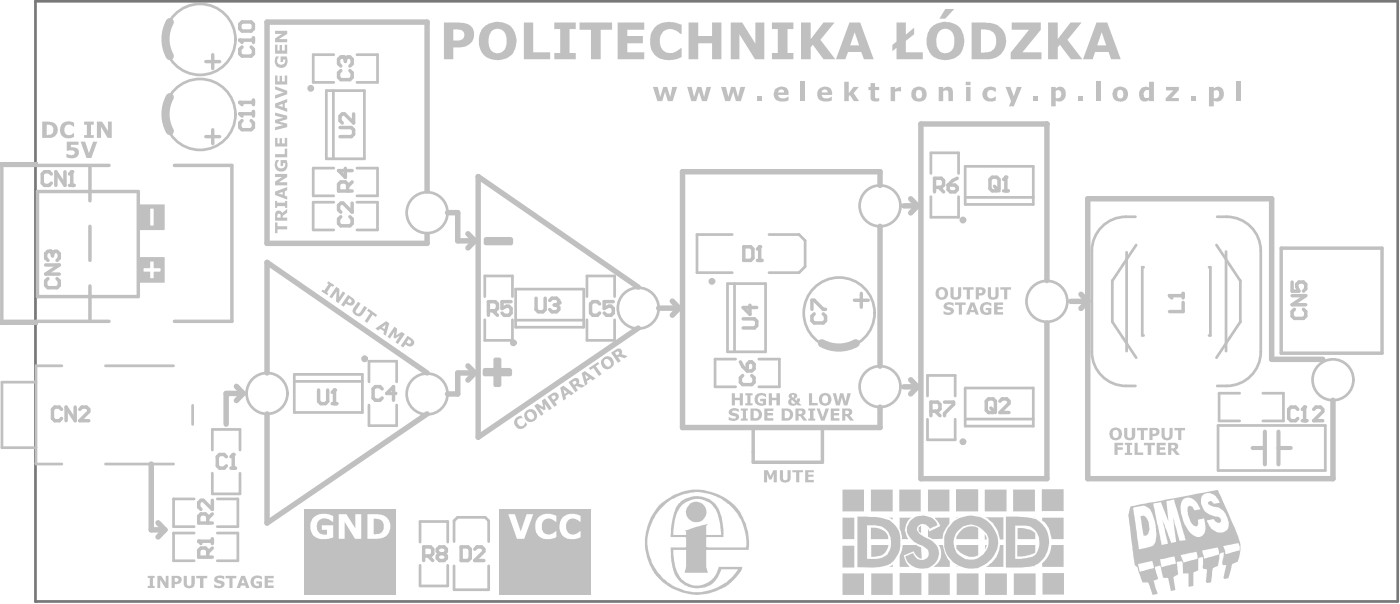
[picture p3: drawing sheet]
<svg xmlns="http://www.w3.org/2000/svg" width="342mm" height="147mm" viewBox="0 0 342 147" stroke-linecap="round" stroke-linejoin="round" font-family="sans-serif">
<circle cx="8.7" cy="146.8" r=".33" fill="#787878"/>
<path d="M8.7 .3h332.9v146.5h-332.9z" fill="none" stroke="#787878" stroke-width=".67"/>
<g fill="none" stroke="#c0c0c0" stroke-width="1.3">
<path d="M104.4 46.6v-41.2h-39.1v54h39.1v-2.1M109.4 51.9h2.5v6.9h4.1M114.4 57.1l1.6 1.7M116 58.8l-1.6 1.7M215.1 45.3v-3.4h-48.3v62.5h48.3v-5M215.1 55.3v34.1M220.9 50.3h3.4M222.6 48.5l1.7 1.8M224.3 50.3l-1.7 1.7M156 70.1l-39.1-27v63.6l39.1-26.6M161 75.2h5M164.3 73.5l1.7 1.7"/>
<path d="M166 75.2l-1.7 1.8M255.9 68.5v-38.2h-30.8v86.6h30.8v-38M261.7 73.6h4.2M264.2 71.8l1.7 1.8M265.9 73.6l-1.7 1.7M57.8 94.3l1.6 1.8M59.4 96.1h-4.1v7.4M59.4 96.1l-1.6 1.7M65.3 91.1v-27l39.1 27M114.4 89.3l1.6 1.8M116 91.1l-1.6 1.7M116 91.1h-4.1v5.1h-2.5"/>
<path d="M220.9 94.4h3.4M222.6 92.7l1.7 1.7M224.3 94.4l-1.7 1.8M323.3 87.7h-12.5v-39.2h-44.9v68.4h59.9v-19.2M37 113.3v16.1h3.3M65.3 101v26.7l39.1-26.7M38.6 127.6l1.7 1.8M40.3 129.4l-1.7 1.7"/>
</g>
<g fill="none" stroke="#c0c0c0" stroke-width=".67">
<path d="M81.6 13.3h-5v6.8h5M87.2 13.3h5.1v6.8h-5.1M79.8 22.1h9.3v16.7h-9.3zM81.5 22.1v16.7M81.6 41h-5v6.8h5M81.6 49.4h-5.1v6.7h5.1M87.2 41h5.1v6.8h-5.1M87.2 49.4h5.1v6.7h-5.1M179 57.3h-8.6v9.3h8.6M188 57.3h7.3l1.5 1.4v6.4l-1.5 1.5h-7.3M227.5 42.4v-5.1h6.8v5.1M227.5 48v5h6.8v-5"/>
<path d="M235.9 40.6h16.7v9.3h-16.7zM235.9 48.2h16.7M275.2 52.9h2.3M277.7 59.8l-5.8 8.8M297.3 59.8l5.9 8.8M297.5 52.9h2.3M118.5 72.4v-5h6.8v5M118.5 78.1v5h6.8v-5M126 70.6h16.7v9.3h-16.7zM126 78.2h16.7M143.5 72.4v-5h6.7v5M143.5 78.1v5h6.7v-5"/>
<path d="M177.8 69.2h9.3v16.7h-9.3zM179.5 69.2v16.7M266.9 61.2v24.7M271.9 68.5v10.1l5.8 8.7M275.4 61.6v24.1M279.5 65.2h-.3v16.7h.3M295.5 65.2h.3v16.7h-.3M299.7 61.4v24.3M303.2 68.5v10.1M303.2 78.6l-5.9 8.7M308.2 61.2v24.7M8.8 93.3h-8.3v16h8.3"/>
<path d="M15.1 89.3h-6.3v24h6.3M25.8 89.3h16.6M47.1 99v4.6M71.9 91.4h16.7v9.3h-16.7zM71.9 93.1h16.7M90.2 93.2v-5h6.8v5M90.2 98.9v5h6.8v-5M179.8 87.7h-5v6.7h5M185.5 87.7h5v6.7h-5M226.7 96.7v-5h6.8v5M235.9 94.7h16.7v9.3h-16.7zM275.2 94.2h2.3"/>
<path d="M297.5 94.2h2.3M303 96h-5v6.8h5M308.7 96h5v6.8h-5M25.8 113.3h16.6M51.9 109.9v-5.1h6.8v5.1M51.9 115.5v5.1h6.8v-5.1M226.7 102.3v5.1h6.8v-5.1M235.9 102.3h16.7M297.7 103.9h26.2v11h-26.2zM47.5 121.8h-5.1v6.8h5.1M47.5 130.1h-5.1v6.8h5.1M53.1 121.8h5v6.8h-5"/>
<path d="M53.1 130.1h5v6.8h-5M102.7 132.4v-5.1h6.7v5.1M102.7 138v5.1h6.7v-5.1M111 132.2v-5l.8-.9h6.8l.8 .9v5M111 138.1v5.9h8.4v-5.9"/>
</g>
<path d="M9.2 46.8h24.6v25.6h-24.6zM22 40.6v8.4M22 55.3v8.3M26.6 40.4h-26.2v38.1h26.2M42.6 40.4h14.1v38.1h-14.1M22 69.8v8.4M313.2 60.6h24.6v25.6h-24.6zM184.1 104.4h16.9v8.5h-16.9z" fill="none" stroke="#c0c0c0" stroke-width=".85"/>
<path d="M50.3 15h3.4M52 13.3v3.4M50.3 33.4h3.4M52 31.7v3.3M208.8 73.3h3.4M210.5 71.6v3.4" fill="none" stroke="#c0c0c0" stroke-width=".83"/>
<path d="M306.2 109.4h3M309.2 105.4v8M312.5 105.4v8M312.5 109.4h3" fill="none" stroke="#c0c0c0" stroke-width="1"/>
<g fill="#c0c0c0">
<path d="M.1 78.5h9.2v.8h-9.2z" fill-rule="evenodd"/>
<path d="M.1 39.5h9.2v.9h-9.2z" fill-rule="evenodd"/>
<path d="M121.9 131.9h22.4v13.3h-22.4z" fill-rule="evenodd"/>
<path d="M74.4 131.9h22.5v13.3h-22.5z" fill-rule="evenodd"/>
</g>
<path d="M11.2 64.7h3.3l-3.3 2.2h3.3M11.7 68l-.5 .6v1.1l.5 .5h2.2l.6-.5v-1.1l-.6-.6M12.3 61.4h-.6l-.5 .5v1.1l.5 .6" fill="none" stroke="#c0c0c0" stroke-width=".85"/>
<circle cx="12.3" cy="61.4" r=".42" fill="#c0c0c0"/>
<path d="M58.6 27.8h3.3M59.2 29.4l-.6 .6v1.1l.6 .6h2.2l.5-.6v-1.1l-.5-.6M61.9 27.2v1.1M12.3 61.4l.5 .5M12.8 61.9v.6M12.8 61.9l.6-.5h.5l.6 .5v1.1l-.6 .6" fill="none" stroke="#c0c0c0" stroke-width=".85"/>
<circle cx="58.6" cy="27.8" r=".42" fill="#c0c0c0"/>
<path d="M58.6 27.8l.6 .5M58.6 25h3.3M61.9 24.5v1.1" fill="none" stroke="#c0c0c0" stroke-width=".85"/>
<circle cx="58.6" cy="25" r=".42" fill="#c0c0c0"/>
<path d="M58.6 9.8h3.3M59.2 11.5l-.6 .5v1.1l.6 .6h2.2l.5-.6v-1.1l-.5-.5M61.9 9.2v1.2M58.6 25l.6 .6" fill="none" stroke="#c0c0c0" stroke-width=".85"/>
<circle cx="58.6" cy="9.8" r=".42" fill="#c0c0c0"/>
<path d="M58.6 9.8l.6 .6M59.2 5.4h2.2l.5 .5v1.1l-.5 .6h-2.2l-.6-.6v-1.1zM181 88.3l.5 1.2 1.1 1.1M181.5 91.7l-.5 .5v1.1l.5 .6h2.2l.6-.6v-1.1l-.6-.5M183.2 88.3h.5l.6 .6v1.1l-.6 .6h-1.1v-1.7z" fill="none" stroke="#c0c0c0" stroke-width=".85"/>
<g fill="#c0c0c0">
<path d="M67.2 54.3h.6v.9h2.4v.8h-2.4v.9h-.6z"/>
<path d="M67.2 49.1h.5v.4h2v-.4h.5v1.7h-.5v-.5h-2v.5h-.5z"/>
<path d="M67.2 42.5h3v.7l-2 1.3h2v.8h-3v-1l1.7-1.1h-1.7z"/>
<path d="M67.4 39.1h.8l-.1 .2a1 1 0 0 0 .3 1.8 1 1 0 0 0 1.3-1.3h-.5v.7h-.6v-1.4h1.4l.3 1.1a1.56 1.56 0 0 1-1.7 1.7 1.56 1.56 0 0 1-1.4-2.1z"/>
<path d="M67.2 37.6h2.4v-1.3h.6v2.1h-3z"/>
<path d="M67.2 33.7h.6v1.3h.5v-1.3h.6v1.3h.7v-1.3h.6v2.1h-3z"/>
<path d="M67.2 27.5l3 .7v.9l-1.9 .6 1.9 .5v.8l-3 .8v-.8l2.1-.5-2.1-.5v-.7l2.1-.5-2.1-.6z"/>
<path d="M67.2 21.1l3 1.1v.8l-3 1.1v-.8l2.1-.7-2.1-.8z"/>
<path d="M67.2 18.4h.6v1.5h.5v-1.4h.6v1.4h.7v-1.5h.6v2.2h-3z"/>
<path d="M67.4 13.8h.8l-.1 .2a1.01 1.01 0 0 0 .3 1.7 1.01 1.01 0 0 0 1.4-1v-.2h-.6v.6h-.6v-1.3h1.4l.3 1a1.61 1.61 0 0 1-1.9 1.8 1.61 1.61 0 0 1-1.2-2.3z"/>
<path d="M67.2 10.9h.6v1.4h.5v-1.3h.6v1.3h.7v-1.4h.6v2.2h-3z"/>
<path d="M67.2 7.5h3v.8l-2 1.3h2v.7h-3v-.9l1.7-1.1h-1.7z"/>
<path d="M68 52.2l-.3 .9h.9l-.1-.8zM67.6 51.5a.97 .97 0 0 1 1.3 .5l1.3-1v.9l-1.1 .8v.4h1.1v.8h-3v-1.8z"/>
<path d="M68 47.2l1.1 .3v-.6zM67.2 46.8l3-1.1v.7l-.6 .3v1.1l.6 .2v.7l-3-1.1z"/>
<path d="M68 25.7l1.1 .4v-.7zM67.2 25.3l3-1.1v.7l-.6 .3v1.1l.6 .2v.8l-3-1.1z"/>
</g>
<path d="M315.8 68.9v2.2h1.7l-.6-1.1v-.6l.6-.5h1.1l.6 .5v1.1l-.6 .6M315.8 72.2h3.4l-3.4 2.2h3.4M316.4 75.5l-.6 .6v1.1l.6 .5h2.2l.6-.5v-1.1l-.6-.6M55.3 111.5l-.5-.5h-1.1l-.6 .5v2.2l.6 .6h1.1l.5-.6M56.4 114.3h1.2M57 111v3.3" fill="none" stroke="#c0c0c0" stroke-width=".85"/>
<circle cx="57" cy="111" r=".42" fill="#c0c0c0"/>
<path d="M77.9 95.2v2.8l.5 .6h1.1l.6-.6v-2.8M81.2 98.6h1.1M81.8 95.2v3.4M57 111l-.6 .5M50.8 127.7v-1.7l-.6-.5h-1.1l-.5 .5v1.7h3.3M51.9 122.1v2.3l-2.2-2.3h-.6l-.5 .6v1.1l.5 .6M51.9 125.5l-1.1 1.1" fill="none" stroke="#c0c0c0" stroke-width=".85"/>
<circle cx="81.8" cy="95.2" r=".42" fill="#c0c0c0"/>
<path d="M83.3 17.2l-.5 .6v1.1l.5 .6h2.2l.6-.6v-1.1l-.6-.6M83.9 13.9h-.6l-.5 .6v1.1l.5 .5M83.1 31.1h2.8l.5 .6v1.1l-.5 .6h-2.8M86.4 27.8v2.2l-2.2-2.2h-.5l-.6 .6v1.1l.6 .5M84.4 41.1v2.2l-1.6-1.7h3.3M85 46.6v-1.6l-.6-.6h-1.1l-.5 .6v1.6h3.3M86.1 44.4l-1.1 1.1M81.8 95.2l-.6 .6" fill="none" stroke="#c0c0c0" stroke-width=".85"/>
<circle cx="83.9" cy="13.9" r=".42" fill="#c0c0c0"/>
<path d="M83.9 13.9l.5 .6M84.4 14.5v.5M84.4 14.5l.6-.6h.5l.6 .6v1.1l-.6 .5M131 72.8v2.8l.6 .5h1.1l.5-.5v-2.8M134.4 73.4l.5-.6h1.1l.6 .6v.5M103.6 135.7h1.6l.6-.5v-1.1l-.6-.6h-1.6v3.4M104.7 135.7l1.1 1.2M107.4 135.2l-.5-.6v-.5l.5-.6h1.2l.5 .6v.5l-.5 .6M107.4 135.2l-.5 .5v.6l.5 .6h1.2l.5-.6v-.6l-.5-.5M107.4 135.2h1.2M112.7 133.5h1.7l.5 .6v2.2l-.5 .6h-1.7zM116 134.1l.6-.6h1.1l.6 .6v.5l-2.3 2.3h2.3" fill="none" stroke="#c0c0c0" stroke-width=".85"/>
<circle cx="136.6" cy="73.9" r=".42" fill="#c0c0c0"/>
<path d="M135.5 74.5h.5M136 74.5l.6 .5v.6l-.6 .5h-1.1l-.5-.5M136.6 73.9l-.6 .6" fill="none" stroke="#c0c0c0" stroke-width=".85"/>
<g fill="#c0c0c0">
<path d="M186.7 114.8h1l.6 1.4 .7-1.4h.9v3h-.8v-2.1l-.5 1.4h-.6l-.5-1.4v2.1h-.8z"/>
<path d="M190.6 114.8h.8v1.9a.55 .55 0 0 0 .5 .5 .55 .55 0 0 0 .6-.5v-1.9h.7v1.9a1.26 1.26 0 0 1-1.6 1.1h-.1a1.04 1.04 0 0 1-.9-1.1z"/>
<path d="M193.7 114.8h2.6v.5h-.9v2.5h-.8v-2.5h-.9z"/>
<path d="M196.8 114.8h2.1v.5h-1.3v.6h1.2v.5h-1.2v.8h1.3v.6h-2.1z"/>
</g>
<path d="M181.8 60.3h1.7l.5 .5v2.2l-.5 .6h-1.7zM185.1 63.6h1.1M185.7 60.3v3.3" fill="none" stroke="#c0c0c0" stroke-width=".85"/>
<circle cx="185.7" cy="60.3" r=".42" fill="#c0c0c0"/>
<path d="M242.5 43.3h1.1l.6 .5v2.2l-.6 .6h-1.1l-.5-.6v-2.2zM243.1 45.5l1.1 1.1M245.3 46.6h1.1M245.9 43.3v3.3M185.7 60.3l-.6 .5M241.6 97.4h1.1l.6 .5v2.3l-.6 .5h-1.1l-.5-.5v-2.3zM242.2 99.6l1.1 1.1M244.4 97.9l.6-.5h1.1l.5 .5v.6l-2.2 2.2h2.2" fill="none" stroke="#c0c0c0" stroke-width=".85"/>
<circle cx="245.9" cy="43.3" r=".42" fill="#c0c0c0"/>
<path d="M245.9 43.3l-.6 .5M285.9 72.2h3.3M289.2 73.8v2.3h-3.3M289.2 71.6v1.1" fill="none" stroke="#c0c0c0" stroke-width=".85"/>
<circle cx="285.9" cy="72.2" r=".42" fill="#c0c0c0"/>
<path d="M285.9 72.2l.5 .5M317.2 99.9l-.5-.5h-1.2l-.5 .5v2.3l.5 .5h1.2l.5-.5M318.9 99.4v3.3M318.3 102.7h1.1" fill="none" stroke="#c0c0c0" stroke-width=".85"/>
<circle cx="318.9" cy="99.4" r=".42" fill="#c0c0c0"/>
<path d="M318.9 99.4l-.6 .5M321.1 99.9l.5-.5h1.2l.5 .5v.6l-2.2 2.2h2.2M48.6 132.1h3.3M50.8 136v-1.6l-.6-.6h-1.1l-.5 .6v1.6h3.3M51.9 133.8l-1.1 1.1M51.9 131.6v1.1" fill="none" stroke="#c0c0c0" stroke-width=".85"/>
<circle cx="48.6" cy="132.1" r=".42" fill="#c0c0c0"/>
<path d="M83.3 52.9l-.5 .6v1.1l.5 .5h2.2l.6-.5v-1.1l-.6-.6M86.1 49.6v2.2l-2.2-2.2h-.6l-.5 .5v1.1l.5 .6M48.6 132.1l.5 .6" fill="none" stroke="#c0c0c0" stroke-width=".85"/>
<path d="M121.9 124.3h22.4v8.4h-22.4z" fill-rule="evenodd" fill="#c0c0c0"/>
<g fill="#fff">
<path d="M124.2 125.5h1.6l1.5 4.3 1.4-4.3h1.6l-2.2 6h-1.7z"/>
<path d="M131.8 126.1a4.1 4.1 0 0 1 4.2-.1v1.4l-.7-.3a1.72 1.72 0 0 0-2.1-.3 1.72 1.72 0 0 0-.8 1.9 1.82 1.82 0 0 0 1.3 1.7 1.82 1.82 0 0 0 2-.6l.3-.1v1.4l-1.6 .5a3.2 3.2 0 0 1-3.2-1.4 3.2 3.2 0 0 1 .1-3.6z"/>
<path d="M137.6 126.2a4 4 0 0 1 4.3-.2v1.4l-.6-.3a1.82 1.82 0 0 0-2.3-.2 1.82 1.82 0 0 0-.6 2.3 1.73 1.73 0 0 0 2.9 .8l.6-.3v1.4l-.7 .4-1 .1a3.1 3.1 0 0 1-3-1.3 3.1 3.1 0 0 1-.1-3.2z"/>
</g>
<path d="M12.5 42.5l-.5-.6h-1.1l-.6 .6v2.2l.6 .6h1.1l.5-.6M15.9 41.9v3.4l-2.2-3.4v3.4M17 45.3h1.1M17.5 41.9v3.4M181.6 77.8h2.8l.6 .6v1.1l-.6 .6h-2.8M183.3 74.5v2.2l-1.7-1.6h3.4" fill="none" stroke="#c0c0c0" stroke-width=".85"/>
<circle cx="17.5" cy="41.9" r=".42" fill="#c0c0c0"/>
<path d="M17.5 41.9l-.5 .6" fill="none" stroke="#c0c0c0" stroke-width=".85"/>
<g fill="#c0c0c0">
<path d="M118.4 58l.3-.1h6.3l.4 .4v1.2l-.3 .4h-6.4l-.5-.4v-1.2z"/>
<path d="M36.1 140.6h1.7v.5h-.4v1.9h.4v.6h-1.7v-.6h.5v-1.9h-.5z"/>
<path d="M38.5 140.6h.9l1.1 1.7v-1.7h.7v3h-.8l-1.2-2.1v2.1h-.7z"/>
<path d="M44.9 140.6h.8v1.9a.55 .55 0 0 0 .5 .5 .55 .55 0 0 0 .6-.5v-1.9h.8l-.1 1.9a1.28 1.28 0 0 1-.8 1.1 1.28 1.28 0 0 1-1.3-.2l-.2-.1-.3-.5z"/>
<path d="M48 140.6h2.7v.6h-1v2.4h-.8v-2.4h-.9z"/>
<path d="M52.7 140.8l.7-.3 1.4 .2v.7l-.6-.2a.79 .79 0 0 0-1.1 .2l.7 .3a.95 .95 0 0 1 .9 .4 .95 .95 0 0 1 0 1 1.97 1.97 0 0 1-2.3 .3v-.8l.1 .1a1.24 1.24 0 0 0 1.6 .1l-.1-.3h-.5a1.03 1.03 0 0 1-1.1-1.3z"/>
<path d="M55.1 140.6h2.7v.6h-1v2.4h-.7v-2.4h-1z"/>
<path d="M61.8 140.8l.7-.3 1.1 .1 .4 .2v.6h-.1a1.02 1.02 0 0 0-1.8 .3 1.02 1.02 0 0 0 1.2 1.3v-.5h-.6v-.6h1.3v1.5l-1.4 .2a1.64 1.64 0 0 1-1.3-1.2 1.64 1.64 0 0 1 .5-1.6z"/>
<path d="M64.7 140.6h2.2v.6h-1.4v.5h1.3v.5h-1.3v.8h1.4v.6h-2.2z"/>
<path d="M42.7 141.1v.9h.3a.5 .5 0 0 0 .6-.4 .5 .5 0 0 0-.6-.5zM41.9 140.6h1.4a1.02 1.02 0 0 1 1.1 1.1 1.02 1.02 0 0 1-1.2 .9h-.5v1h-.8z"/>
<path d="M59.4 141.4l-.4 1h.8zM58.9 140.6h1l1.1 3h-.9l-.1-.6h-1.1l-.2 .6h-.9z"/>
</g>
<path d="M15 99.9l-.5-.5h-1.1l-.6 .5v2.3l.6 .5h1.1l.5-.5M18.4 99.4v3.3l-2.2-3.3v3.3M19.5 99.9l.5-.5h1.1l.6 .5v.6l-2.2 2.2h2.2" fill="none" stroke="#c0c0c0" stroke-width=".85"/>
<g fill="#c0c0c0">
<path d="M15.2 30.1h.1a2.54 2.54 0 0 1 2.8-.2v1.1l-.2-.1a1.3 1.3 0 0 0-1.8-.2 1.3 1.3 0 0 0-.2 1.8 1.44 1.44 0 0 0 2.2 0v.9l-1 .3a2.03 2.03 0 0 1-2.1-.7 2.03 2.03 0 0 1-.2-2.1z"/>
<path d="M20.6 29.7h2.3v.7h-.7v2.6h.7v.7h-2.3v-.7h.6v-2.6h-.6z"/>
<path d="M23.7 29.7h1.2l1.5 2.3v-2.3h.9v4h-1l-1.6-2.7v2.7h-1z"/>
<path d="M16.3 34.6h2.9v.8h-1.9v.6h.7a1.27 1.27 0 0 1 1.3 1.3 1.27 1.27 0 0 1-1.2 1.3l-.9 .1-1-.3v-.8h.4a1.13 1.13 0 0 0 1.7-.2 .88 .88 0 0 0-1.3-.7l-.7 .1z"/>
<path d="M19.7 34.6h1.1l.9 2.8 1.1-2.8h1l-1.5 4h-1.2z"/>
<path d="M118.2 89.9l2.4-.1v-2.2l.3-.3h1.2l.4 .4v2.1l2.3 .1 .4 .4v1.1l-.5 .5h-2.2v2.2l-.3 .4h-1.3l-.3-.4v-2.2h-2.3l-.3-.4v-1.2z"/>
<path d="M36.8 63.9l-.1 1.5-1.5 .1-.1 .7 1.6 .1v1.5l.9 .1v-1.5l1.6-.1v-.7l-1.6-.1v-1.6zM34.2 62.8h6.1l-.1 6.2h-6l-.2-.1v-6z"/>
<path d="M11.4 30.4v2.6l.4-.1a1.23 1.23 0 0 0 1.2-1.2 1.23 1.23 0 0 0-1.1-1.3zM10.3 29.7l1.9 .1a1.97 1.97 0 0 1 1.9 2.2 1.97 1.97 0 0 1-2.3 1.7h-1.5z"/>
</g>
<path d="M93.4 94.9l-.5-.5h-1.2l-.5 .5v2.3l.5 .5h1.2l.5-.5M96.7 96.1h-2.2l1.7-1.7v3.3M230.9 98.2h2.2v.5l-2.2 2.2v.6M227.5 100.4h1.7l.6-.6v-1.1l-.6-.5h-1.7v3.3M228.6 100.4l1.2 1.1" fill="none" stroke="#c0c0c0" stroke-width=".85"/>
<g fill="#c0c0c0">
<path d="M232.3 70.1h.8v1.9a.55 .55 0 0 0 .5 .6 .55 .55 0 0 0 .6-.6v-1.9h.7v2.1a1.4 1.4 0 0 1-1.2 1 1.4 1.4 0 0 1-1.4-.8z"/>
<path d="M235.4 70.1h2.6v.6h-.9v2.4h-.8v-2.4h-.9z"/>
<path d="M241.5 70.1h.7v1.9a.55 .55 0 0 0 .6 .6 .55 .55 0 0 0 .5-.6v-1.9h.8v2a1.38 1.38 0 0 1-1.2 1.1 1.38 1.38 0 0 1-1.4-.8z"/>
<path d="M244.5 70.1h2.6v.6h-.9v2.4h-.8v-2.4h-.9z"/>
<path d="M231 74h.1a1.99 1.99 0 0 1 2 0v.7a1.35 1.35 0 0 0-1.7-.1l.2 .3 .6 .1a.89 .89 0 0 1 1 .9 .89 .89 0 0 1-1 .9l-.8 .1-.8-.3v-.6h.2a1.43 1.43 0 0 0 1.6 .1l-.4-.4a1.08 1.08 0 0 1-1.3-1.3z"/>
<path d="M233.4 73.8h2.6v.6h-.9v2.4h-.7v-2.4h-1z"/>
<path d="M239.9 74.2l.2-.1a2.19 2.19 0 0 1 2.2-.1v.8l-.3-.2a1 1 0 0 0-1.7 .5 1 1 0 0 0 1.2 1.2v-.6h-.6v-.5h1.4v1.5l-1 .2a1.61 1.61 0 0 1-1.6-.9 1.61 1.61 0 0 1 .2-1.8z"/>
<path d="M243 73.8h2.2v.6h-1.4v.5h1.3v.6h-1.3v.7h1.4v.6h-2.2z"/>
<path d="M229.8 70.7l-.3 .4a.95 .95 0 0 0 .1 1.1 .95 .95 0 0 0 .9 .4 1.07 1.07 0 0 0 .4-1.2 1.07 1.07 0 0 0-.9-.8zM228.6 71.6a1.55 1.55 0 0 1 3.1 0 1.55 1.55 0 0 1-3.1 0z"/>
<path d="M239.3 70.7v.9h.2a.45 .45 0 0 0 .6-.5 .45 .45 0 0 0-.6-.4zM238.5 70.1h1.3a1.03 1.03 0 0 1 1.1 1.1 1.03 1.03 0 0 1-1.2 1h-.4v.9h-.8z"/>
<path d="M237.7 74.6l-.4 1.1h.8zM237.2 73.8h1l1.1 3h-.8l-.3-.6h-1.1l-.1 .6h-.9z"/>
</g>
<path d="M228.4 45.7h1.7l.5-.5v-1.1l-.5-.6h-1.7v3.3M229.5 45.7l1.1 1.1M231.7 45.2h1.7l.6 .5v.6l-.6 .5h-1.1l-.6-.5zM234 43.5l-1.1 .6-1.2 1.1" fill="none" stroke="#c0c0c0" stroke-width=".85"/>
<g fill="#c0c0c0">
<path d="M126.4 101.8l1-.3 .3 .6a.96 .96 0 0 0-1.2 .6 .96 .96 0 0 0 .6 1.2 .96 .96 0 0 0 1.2-.5l.2-.4 .3 .6a1.6 1.6 0 0 1-2.5 .9 1.6 1.6 0 0 1 .1-2.7z"/>
<path d="M130.6 99.1l.7-.6 1.5 .9-.4-1.6 .8-.5 1.7 2.4-.7 .5-1.1-1.7 .3 1.4-.5 .3-1.1-.7 1.1 1.6-.6 .4z"/>
<path d="M143.9 89.8l2.2-1.4 .4 .4-.9 .6 1.5 2-.7 .4-1.4-2-.7 .5z"/>
<path d="M36.9 50.9l-.2 .2v3.9l.8 .1 .1-4.1zM34.1 49.9h6.1l.1 6.2h-6.2z"/>
<path d="M167.7 125a2.51 2.51 0 0 1 5 0 2.51 2.51 0 0 1-5 0zM166.9 123.2a9.8 9.8 0 0 0-2.3 6.6v.8h3.1v-.8l-.3-.2 5.6-1.7-.4 .5v2.2h3.7a14.9 14.9 0 0 0-1.7-6.6 5.2 5.2 0 0 0-7.7-.8zM162.9 122.8a12.7 12.7 0 0 0-4.5 11.3 12 12 0 0 0 13.7 10.3 11.1 11.1 0 0 0 7.2-4l1.1-1.4-4.1 .1a6 6 0 0 1-9.4 3.4 7.5 7.5 0 0 1-2.7-4.8l-.3-4 3.8-.1v-2.4l-3.8-.1v-.2a18.8 18.8 0 0 1 1.6-7.4 6.1 6.1 0 0 1 6.5-2.2 6.1 6.1 0 0 1 4.4 5.2l.4 2.9v1.7l-4.2 .1v2.4l9.7 .1 .1-.4a14.4 14.4 0 0 0-2.1-7.8 12.2 12.2 0 0 0-11.7-5.2 15.4 15.4 0 0 0-5.7 2.5zM161.3 123.2a14.2 14.2 0 0 1 10.6-3.6 13.4 13.4 0 0 1 9.1 5.5 14 14 0 0 1 1.9 9.1h-10.3v4.3l.4 1.3h-5.6l.3-1.4v-4.2h-3.1a10 10 0 0 0 2.3 7.4 5.3 5.3 0 0 0 8.8-3.2h5.7a4.5 4.5 0 0 1-1.8 2.9 12.7 12.7 0 0 1-20.9-3.6 13.5 13.5 0 0 1 2.6-14.5z"/>
<path d="M129 100.7a1.12 1.12 0 0 0 .1 1.3 1.12 1.12 0 0 0 1.1 .4 1.08 1.08 0 0 0 .2-1.3 1.08 1.08 0 0 0-1.2-.5zM128.1 101.5a1.6 1.6 0 0 1 3.2 0 1.6 1.6 0 0 1-3.2 0z"/>
<path d="M134.7 96.9l.5 .7 .3-.2a.47 .47 0 0 0 .2-.7 .47 .47 0 0 0-.7 0zM133.8 96.9l1.1-.8a1.02 1.02 0 0 1 1.5 .2 1.02 1.02 0 0 1-.4 1.5l-.4 .2 .6 .9-.7 .4z"/>
<path d="M137.7 95.1l.3 1.1 .6-.4zM136.9 94.7l.8-.6 2.5 1.9-.6 .5-.6-.4-.8 .6 .2 .7-.7 .4z"/>
<path d="M139.9 93.3l.4 .7 .3-.2a.42 .42 0 0 0 .2-.6 .42 .42 0 0 0-.7-.1zM139 93.3l1.1-.8a.87 .87 0 0 1 1.1 0 .87 .87 0 0 1 .2 1.1l1.6 .5-.8 .6-1.3-.5-.3 .2 .6 .9-.6 .5z"/>
<path d="M143 91.4l.3 1.1 .6-.4zM142.2 91.1l.7-.5 2.7 1.8-.7 .5-.5-.4-1 .5 .2 .7-.6 .4z"/>
<path d="M148 87.6a1.05 1.05 0 0 0-.3 1.2 1.05 1.05 0 0 0 1 .7 .81 .81 0 0 0 .7-.7 .81 .81 0 0 0-.5-.8l-.4-.4zM146.9 88.6a1.59 1.59 0 0 1 3.1 0 1.59 1.59 0 0 1-3.1 0z"/>
<path d="M150.3 86.1l.5 .7 .2-.2a.42 .42 0 0 0 .3-.6 .42 .42 0 0 0-.7-.1zM149.4 86.1l1.1-.7a.87 .87 0 0 1 1.2-.1 .87 .87 0 0 1 .2 1.2l1.5 .5-.7 .5-1.3-.5-.4 .2 .7 .9-.7 .5z"/>
</g>
<path d="M119.4 75.9h1.6l.6-.6v-1.1l-.6-.5h-1.6v3.3M120.5 75.9l1.1 1.1M124.9 73.7h-2.2v1.6l1.1-.5h.6l.5 .5v1.1l-.5 .6h-1.1l-.6-.6M146.6 74.2l-.6-.6h-1.1l-.6 .6v2.2l.6 .6h1.1l.6-.6M149.9 73.6h-2.2v1.7l1.1-.6h.5l.6 .6v1.1l-.6 .6h-1.1l-.5-.6" fill="none" stroke="#c0c0c0" stroke-width=".85"/>
<path d="M254.6 119.4h5.4v5.4l-5.4 .1zM247.6 119.4l5.4 .1v5.4h-5.4zM240.7 119.5h5.3v5.4h-5.3zM233.7 119.4h5.4v5.5h-5.4zM226.8 119.5h5.3v5.4h-5.3zM219.8 119.5h5.2v5.4h-5.2zM212.9 119.5h5.3v5.4h-5.3zM205.9 119.5h5.3v5.4h-5.3zM252.6 126.4l.4 .1zM233.8 126.4h.4l-.4 .1zM217.1 126.4h1.1v.5zM222.7 127a4.1 4.1 0 0 1 6.4 1.1v.1l-1.9 .9a1.62 1.62 0 0 0-1.6-1.1 1.62 1.62 0 0 0-1.5 1.3 4.8 4.8 0 0 0 3.3 2.5 3.8 3.8 0 0 1 1.8 4.6 3.8 3.8 0 0 1-4.3 2.4 3.6 3.6 0 0 1-3.6-2.9l1.9-.9a2.05 2.05 0 0 0 1.7 1.6 2.05 2.05 0 0 0 2.1-1 1.55 1.55 0 0 0-1.1-2l-1.1-.6a4.4 4.4 0 0 1-3.1-4.1l.6-1.4zM228.4 126.4h3.7v1.4a6.7 6.7 0 0 0-1.7 3.7l-2.4 .1-1.2-.6v-1.9l.4 .7 2.7-1.4zM224.6 128.7l.5-.4v1.9a1.15 1.15 0 0 1-.5-1.5zM254.7 126.4h5.3v5.2h-3v-.3a7.2 7.2 0 0 0-1.9-4l-.4-.2zM248.7 128.9l1.7 .1a3.8 3.8 0 0 1 2.6 1.2v1.4h-4.3zM235.4 129.1a3.8 3.8 0 0 1 3.7-.2v2.7h-5.3v-.6zM219.9 126.4h2.9a3.6 3.6 0 0 0-.7 5.2h-1.6l-.3-1.8-.3-.8zM212.9 128.8a3.7 3.7 0 0 1 4.1 2l.1 .8h-4.2zM205.9 126.4h2.9v5.2h-2.9zM240.8 126.3h4.5v5.4h-.9l-.1-.2a6.8 6.8 0 0 0-3.5-5.2zM240.7 130.4l.5 1.3h-.5zM240.8 133.1h.4l-.4 1.1zM226.9 134.7v1zM248.6 133.1h4.4v1.8l-1.8 .7-2.6 .3zM213 133.1h4.2a3.2 3.2 0 0 1-3.6 2.8h-.6zM233.8 133.1h5.3v2.5a4.3 4.3 0 0 1-5.3-1.7zM220.7 133.1h3.3l1.1 .6 .2 2.7-.5-.1-.6-.4-.8-1.3-2.5 1a5.3 5.3 0 0 0 1.4 2.8h-2.4v-2.7l.6-1.5zM248.1 128.3v8.1a11.9 11.9 0 0 0 4.8-.8 4.5 4.5 0 0 0-1.5-7.2zM211.9 128.2v8.2h1.6a3.9 3.9 0 0 0 3.6-1.4 4.6 4.6 0 0 0-1.4-6.3l-1.8-.5zM234.5 129.3a4.2 4.2 0 0 0 .4 6.6 4.2 4.2 0 0 0 6.4-2 3.6 3.6 0 0 0-1.2-4.6 3.8 3.8 0 0 0-5.6 0zM257 133.1h3v5.3h-5.3v-.9a6.4 6.4 0 0 0 2.3-4.4zM252.7 138.4l.3-.1zM244.4 133.1h.9v5.3h-4.3a6.3 6.3 0 0 0 3.4-5.3zM233.8 138.2l.4 .2h-.4zM229.4 133.1h1.1a9.9 9.9 0 0 0 1.7 3.9v1.4h-4a3.8 3.8 0 0 0 1.2-5.3zM217.4 138.3l.8-.6v.7zM245.9 126.1h.4a23.3 23.3 0 0 1 7.2 .8 6.4 6.4 0 0 1-1 11.3l-2.8 .4h-3.8zM209.6 126.1h1.3a16.8 16.8 0 0 1 6.6 1 6 6 0 0 1 2.6 6 5.5 5.5 0 0 1-5.8 5.4h-4.7zM205.9 133.2h2.9v5.4h-2.9zM233.3 127.1a6.9 6.9 0 0 1 10.5 3.9 6.6 6.6 0 0 1-5.4 7.8 6.6 6.6 0 0 1-7.6-5.7v-1.6a7.3 7.3 0 0 1 2.5-4.4zM254.8 139.9h5.3v5.3h-5.3zM247.8 140h5.3v5.2h-5.3zM240.8 139.9l5.3 .1v5.2h-5.3zM233.8 140h5.4v5.2h-5.4zM226.9 139.9l5.3 .1v5.2h-5.3zM219.9 139.9h5.3v5.3h-5.3zM213 140h5.2v5.2h-5.2zM205.9 140l5.3-.1v5.3h-5.3z" fill="#c0c0c0"/>
<path d="M198.5 75.5v-2.2h.5l2.2 2.2h.6M199 76.6l-.5 .6v1.1l.5 .6h2.2l.6-.6v-1.1l-.6-.6" fill="none" stroke="#c0c0c0" stroke-width=".85"/>
<g fill="#c0c0c0">
<path d="M274.8 104.5h.7v1.8a.55 .55 0 0 0 .6 .6 .55 .55 0 0 0 .5-.6v-1.8h.9v1.8a1.39 1.39 0 0 1-1.3 1.2 1.39 1.39 0 0 1-1.4-.9z"/>
<path d="M277.9 104.5h2.6v.6h-.9v2.3h-.8v-2.3h-.9z"/>
<path d="M283.9 104.5h.8v1.8a.59 .59 0 0 0 .6 .6 .59 .59 0 0 0 .6-.6v-1.8h.7v1.8a1.36 1.36 0 0 1-1.3 1.2 1.36 1.36 0 0 1-1.4-1.2z"/>
<path d="M287 104.5h2.7v.6h-1v2.3h-.7v-2.3h-1z"/>
<path d="M272.4 108.1h2.1v.6h-1.3v.5h1.2v.6h-1.2v1.3h-.8z"/>
<path d="M274.9 108.1h1.8v.5h-.5v2h.5v.5h-1.8v-.5h.6v-2h-.6z"/>
<path d="M277.3 108.1h.8v2.4h1.3v.6h-2.1z"/>
<path d="M279.6 108.1h2.7v.6h-.9v2.4h-.9v-2.4h-.9z"/>
<path d="M282.7 108.1h2.2v.6h-1.4v.5h1.3v.6h-1.3v.7h1.4v.6h-2.2z"/>
<path d="M178.9 96h.7v1.1h1.2v-1.1h.8v3h-.8v-1.3h-1.2v1.3h-.7z"/>
<path d="M182.2 96h1.7v.5h-.5v2h.5v.5h-1.7v-.5h.5v-2h-.5z"/>
<path d="M185 96.2l.9-.3 .9 .1 .4 .2v.7h-.2a1.04 1.04 0 0 0-1.8 .3 1.04 1.04 0 0 0 1.3 1.3v-.5h-.7v-.6h1.4v1.4l-1.1 .3a1.58 1.58 0 0 1-1.6-1.1 1.58 1.58 0 0 1 .5-1.8z"/>
<path d="M187.9 96h.8v1.1h1.1v-1.1h.8v3h-.8v-1.3h-1.1v1.3h-.8z"/>
<path d="M197.7 96h.8v2.4h1.3v.6h-2.1z"/>
<path d="M203.6 96h.7l.5 2 .5-2h.8l.6 2 .4-2h.9l-.9 3h-.8l-.5-2-.5 2h-1z"/>
<path d="M178.6 99.8l.5-.2 1.4 .2v.8a1.25 1.25 0 0 0-1.5-.2v.3l.5 .1a.95 .95 0 0 1 1 .6 .95 .95 0 0 1-.3 1.1l-.7 .3-1.2-.2-.2-.1v-.7h.2a1.43 1.43 0 0 0 1.6 .2l-.1-.3-.4-.1a1.02 1.02 0 0 1-1.1-1.4z"/>
<path d="M181.1 99.7h1.7v.5h-.5v2h.5v.5h-1.7v-.5h.5v-2h-.5z"/>
<path d="M186.8 99.7h2.2v.6h-1.4v.5h1.3v.6h-1.3v.7h1.4v.6h-2.2z"/>
<path d="M197.6 99.7h1.7v.5h-.5v2h.5v.5h-1.7v-.5h.4v-2h-.4z"/>
<path d="M199.6 99.7h.8l.7 2.1 .7-2.1h.8l-1.1 3h-.8z"/>
<path d="M203.1 99.7h2.1v.6h-1.4v.5h1.3v.6h-1.3v.7h1.4v.6h-2.1z"/>
<path d="M128 5.5h2.3v7.3h4.2v1.7h-6.5z"/>
<path d="M135.5 5.5h5.2v1.6h-1.5v5.8h1.5v1.6h-5.2v-1.6h1.4v-5.8h-1.4z"/>
<path d="M141.7 5.5h7.9v1.8h-2.8v7.2h-2.3v-7.2h-2.8z"/>
<path d="M151 5.5h6.5v1.8h-4.2v1.5h3.8v1.8h-3.8v2.2h4.2v1.7h-6.5z"/>
<path d="M160.2 6.5a5.8 5.8 0 0 1 6.2-.5l.2 .1v2.2l-.9-.5a2.67 2.67 0 0 0-3.1-.4 2.67 2.67 0 0 0-1.3 2.9 2.65 2.65 0 0 0 1.7 2.5 2.65 2.65 0 0 0 2.9-.7l.7-.3v2.2l-1.7 .5a5.1 5.1 0 0 1-5.2-1.6 5.7 5.7 0 0 1 .4-6.3z"/>
<path d="M168.3 5.5h2.4v3.3h3.4v-3.3h2.2v9h-2.2v-3.9h-3.4v3.9h-2.4z"/>
<path d="M178.6 5.5h2.8l3.2 5.2v-5.2h2.2v9h-2.3l-3.8-6.1v6.1h-2.1z"/>
<path d="M188.7 5.5h5.2v1.6h-1.4v5.8h1.4v1.6h-5.2v-1.6h1.4v-5.8h-1.4z"/>
<path d="M195.8 5.5h2.4v4.1l3.1-4.1h2.7l-3.5 4.2 3.7 4.8h-2.9l-2.6-3.6-.5 .7v2.9h-2.4z"/>
<path d="M219.1 5.5h2.3v3l2-1.7v1.6l-2 1.6v2.8h4.2v1.7h-6.5v-2.8l-1 .8v-1.5l1-.9z"/>
<path d="M247.3 5.5h7.1v1.8l-4.5 5.5h4.7v1.7h-7.6v-1.6l4.5-5.6h-4.2z"/>
<path d="M256.2 5.5h2.3v4.1l3.2-4.1h2.7l-3.5 4.2 3.6 4.8h-2.7l-2.8-3.6-.5 .7v2.9h-2.3z"/>
<path d="M80.3 68.7l1.4 .9-.3 .4-.5-.2-1 1.6 .4 .2-.3 .5-1.4-1 .2-.4 .4 .3 1.1-1.6-.4-.3z"/>
<path d="M82.2 70l.8 .5-.1 2.1 .9-1.5 .6 .5-1.7 2.4-.6-.4 .2-2.5-1.2 1.7-.6-.3z"/>
<path d="M87.5 73.7l.6 .4-1 1.5a.58 .58 0 0 0 .1 .8 .58 .58 0 0 0 .8-.1l1.1-1.6 .6 .4-1.1 1.6a1.32 1.32 0 0 1-2.2-.1 1.03 1.03 0 0 1 0-1.4z"/>
<path d="M90.1 75.4l2.1 1.5-.4 .5-.7-.6-1.4 2-.6-.4 1.4-2-.8-.5z"/>
<path d="M96.4 79.8l.7 .5-.3 1.6 1.4-.9 .8 .5-1.7 2.5-.6-.4 1.1-1.7-1.2 .7-.4-.2 .2-1.4-1.1 1.6-.6-.4z"/>
<path d="M272.2 105.1l-.2 .6a.8 .8 0 0 0 .2 1.1 .8 .8 0 0 0 1.1-.3l.1-.3a.86 .86 0 0 0-.1-.9 .86 .86 0 0 0-1-.2zM271.1 106a1.6 1.6 0 0 1 3.2 0 1.6 1.6 0 0 1-3.2 0z"/>
<path d="M281.7 105v.9h.4a.49 .49 0 0 0 .5-.5 .49 .49 0 0 0-.6-.4zM281 104.5h1.3a1.02 1.02 0 0 1 1.1 1 1.02 1.02 0 0 1-1.2 1h-.5v.9h-.7z"/>
<path d="M286.3 108.6v.9h.3a.44 .44 0 0 0 .6-.4 .44 .44 0 0 0-.5-.5zM285.5 108.1h1.5a.87 .87 0 0 1 1 .6 .87 .87 0 0 1-.6 1.1l1 1.3h-.9l-.9-1.1h-.3v1.1h-.8z"/>
<path d="M193.6 96.4v.1a.31 .31 0 0 0 0 .5 .31 .31 0 0 0 .5-.1 .31 .31 0 0 0-.2-.5zM193.5 97.6a.6 .6 0 0 0 .1 .9 .6 .6 0 0 0 .8-.1zM193.1 96.1l.7-.2a.9 .9 0 0 1 1.1 .8l-.2 .4-.5 .3 .6 .5v-.6h.7v.5l-.3 .5 .8 .7h-1l-.2-.3-.9 .4a.93 .93 0 0 1-1.1-.5 .93 .93 0 0 1 .4-1.2 .72 .72 0 0 1-.1-1.3z"/>
<path d="M201.3 96.6v.1a1.16 1.16 0 0 0 .2 1.8 .97 .97 0 0 0 .8-.5 .97 .97 0 0 0 0-1.1l-.3-.4zM200.1 97.5a1.57 1.57 0 0 1 3.1 0 1.57 1.57 0 0 1-3.1 0z"/>
<path d="M184.2 100.2v1.9h.3a.93 .93 0 0 0 1-.9 .93 .93 0 0 0-1-1zM183.4 99.7h1.2a1.5 1.5 0 0 1 1.6 1.6 1.5 1.5 0 0 1-1.7 1.4h-1.1z"/>
<path d="M191.8 100.2v1.9h.3a.93 .93 0 0 0 1-.9 .93 .93 0 0 0-1-1zM191.1 99.7h1.1a1.5 1.5 0 0 1 1.6 1.6 1.5 1.5 0 0 1-1.7 1.4h-1z"/>
<path d="M195.2 100.2v.9h.3a.45 .45 0 0 0 .7-.4 .45 .45 0 0 0-.6-.5zM194.4 99.7h1.5a.87 .87 0 0 1 1 .7 .87 .87 0 0 1-.6 1l1 1.3h-.9l-.8-1.1h-.4v1.1h-.8z"/>
<path d="M206.6 100.2v.9h.4a.45 .45 0 0 0 .5-.4 .45 .45 0 0 0-.5-.5zM205.9 99.7h1.3a.88 .88 0 0 1 1.1 .6 .88 .88 0 0 1-.6 1.1l1 1.3h-.9l-.8-1.1h-.4v1.1h-.7z"/>
<path d="M110.8 7.2v2.7h.8a1.43 1.43 0 0 0 1.6-.5 1.43 1.43 0 0 0 0-1.6l-.6-.5zM108.5 5.5h4a3.2 3.2 0 0 1 3.3 1.9 3.1 3.1 0 0 1-2.9 4.1l-2.1 .1v2.9h-2.3z"/>
<path d="M120.4 7.4a4 4 0 0 0-.1 5.2 2.25 2.25 0 0 0 2.5 0 2.25 2.25 0 0 0 1-2.3 2.98 2.98 0 0 0-1.4-3.1 2.03 2.03 0 0 0-2 .2zM118.2 6.6a5 5 0 0 1 7.2 .5 5.4 5.4 0 0 1-.7 6.6 5 5 0 0 1-7-.9 5.7 5.7 0 0 1 .5-6.2z"/>
<path d="M208.9 7.9l-1.1 3.2h2.2zM207.6 5.5h2.6l3.3 9h-2.3l-.7-1.8h-3.2l-.7 1.8h-2.3z"/>
<path d="M231.1 2.2l2.1 .1-2.1 2.3h-1.5zM229.9 7.4a3.9 3.9 0 0 0 .1 5.4 2.21 2.21 0 0 0 3.3-2.2 2.89 2.89 0 0 0-1.9-3.6l-1 .1zM227.7 6.6a5 5 0 0 1 7.2 .5 5.4 5.4 0 0 1-.8 6.6 5 5 0 0 1-6.9-.9 5.7 5.7 0 0 1 .5-6.2z"/>
<path d="M239.8 7.2v5.7h.8a2.73 2.73 0 0 0 2.8-3.7 2.44 2.44 0 0 0-2.4-1.9zM237.5 5.5l3.6 .1a4.5 4.5 0 0 1 4.6 3.1 4.5 4.5 0 0 1-2 5.2 5.6 5.6 0 0 1-3.1 .6h-3.1z"/>
<path d="M269.3 7.9l-1.1 3.2h2.2zM268 5.5h2.6l3.3 9h-2.3l-.6-1.8h-3.3l-.6 1.8h-2.4z"/>
<path d="M294 120.9a3.5 3.5 0 0 0 2.6 5.1l.5 .1a.9 .9 0 0 1 1.1 .4 .9 .9 0 0 1-.2 1.1 1.61 1.61 0 0 1-1.4-.9l-1.6 .4a3.6 3.6 0 0 0 4 2.8 2.14 2.14 0 0 0 1.1-2.8 4 4 0 0 0-3.8-3.5l-1-.5a.62 .62 0 0 1 .5-.7 .62 .62 0 0 1 .7 .3l.2 .3 1.5-.3-.2-.2a2.99 2.99 0 0 0-3.2-2zM289.4 121.7a4 4 0 0 0-.5 4.3 7.3 7.3 0 0 0 3.1 4.9 1.77 1.77 0 0 0 1.9-.1 1.77 1.77 0 0 0 .8-1.8l-.4-2.5-1.5 .4 .1 .9a.73 .73 0 0 1-.7 .7 .73 .73 0 0 1-.8-.5 5.1 5.1 0 0 1-1.1-2.6 1.84 1.84 0 0 1 .3-1.9 1.29 1.29 0 0 1 1.3 1.1l1.5-.2a3.6 3.6 0 0 0-3.1-2.9zM281.9 122.9l2 10.2 1.6-.4-1.3-5.6 2.1 5.5 1.2-.3-.7-5.8 1.5 5.5 1.5-.1-2.8-9.8-.3-.1-1.6 .3 .5 5-1.9-4.7zM278.8 126a1.2 1.2 0 0 1 1.7 1l.3 .6 .1 1.1a1.96 1.96 0 0 1-.9 2.1h-.5zM277 123.9l1.3 10.2 2.6-.5a1.91 1.91 0 0 0 1.7-2.1v-1.7a10.1 10.1 0 0 0-1.6-5.6 2.25 2.25 0 0 0-2.7-.5zM276.3 123.7l21.3-4.1 4.9 11.1a5.8 5.8 0 0 1 .6 3.6l-.2 1.5-.4 1.3-1.3 .6-1 3.5-1 .2-.2-.4 .7-3h-.7a1.26 1.26 0 0 1 0-1.6l.1-1.6-.9 .3-.2 .2-.1-1.1-.3-.5-3.8 .7 .4 1.2 .1 .8 3.8-1.1-.4 2.8-1.3 .6-.3 3.1a.73 .73 0 0 1-1.2 .4l-.2-.5 .3-2.7-.7-.1a.6 .6 0 0 1-.2-.9l-.1-2.1-1.1 .5v2a.83 .83 0 0 1-.8 1.2l-.4 .2v3.2l-1.2 .2v-3.2h-1.3l-.1-2.5-.2-.5-1.3 .2v.3h-.2l-.4-1.6-3.4 .6 .3 2 2.5-.7 1.3-.2 .3 2.7-1.2 .5 .5 3.3-1.1 .2-.7-3.2-1.3-.1-.5-2.9h-.2l-1.2 .3 .8 3-1.1 .4 1 3.2-1.3 .2-1.1-3h-1.3l-1.3-3.8a1.34 1.34 0 0 1-.8-1.5l-1.2-10a2.92 2.92 0 0 1 0-2.2zM299 133.3l.6 2 3.3-.9a1.74 1.74 0 0 0-.2-1.8zM288.6 135.5l.7 1.9 3.6-1h-.2l-.2-1.7zM289.2 137.4h.1zM278.2 137.7l.4 1.9-.3 .1 4-1.1h-.2l-.5-1.6z"/>
<path d="M85.4 72.8l-.5 .8 .2 .2a.48 .48 0 0 0 .8-.1 .48 .48 0 0 0-.3-.7zM85.1 72l1.1 .7a1.01 1.01 0 0 1 .3 1.5 1.01 1.01 0 0 1-1.4 .2l-.5-.3-.6 .8-.6-.5z"/>
<path d="M93.4 79.9l.6 .5 .3-1.1zM91.8 80.2l2.6-1.8 .7 .5-.8 3.1-.6-.5 .2-.6-1-.6-.5 .4z"/>
<path d="M99.9 82.8l-.5 .8 .2 .1a.48 .48 0 0 0 .8 0 .48 .48 0 0 0-.3-.7zM99.6 82l1.1 .7a1.03 1.03 0 0 1 .3 1.5 1.03 1.03 0 0 1-1.5 .1l-.4-.2-.6 .7-.6-.4z"/>
</g>
<path d="M74.4 124.3h22.5v8.4h-22.5z" fill-rule="evenodd" fill="#c0c0c0"/>
<g fill="#fff">
<path d="M76.9 126.1a4.7 4.7 0 0 1 4.5-.1v1.4l-1.3-.7a1.94 1.94 0 0 0-2.2 .4 1.94 1.94 0 0 0-.3 2.2 1.74 1.74 0 0 0 1.9 1.2h.4v-1.2h-1.2v-1.1h2.7v3l-1.3 .3a3.3 3.3 0 0 1-4-1.6 3.2 3.2 0 0 1 .8-3.8z"/>
<path d="M82.8 125.5h1.9l2.2 3.5v-3.5h1.4v6h-1.5l-2.6-4.1v4.1h-1.4z"/>
<path d="M91.3 126.6v3.8h.6a1.93 1.93 0 0 0 1.9-1.5 1.93 1.93 0 0 0-1.2-2.2zM89.8 125.5h2.3a3 3 0 0 1 3.3 3.2 3 3 0 0 1-3.6 2.8h-2z"/>
</g>
<g fill="#c0c0c0">
<path d="M159.6 21.2h1.2l.6 2.5 .7-2.5h1l.7 2.5 .5-2.5h1.2l-1.1 3.5h-1.2l-.7-2.3-.6 2.3h-1.2z"/>
<path d="M168 21.2h1.1l.6 2.5 .7-2.5h1l.7 2.5 .6-2.5h1.1l-1 3.5h-1.2l-.8-2.3-.6 2.3h-1.2z"/>
<path d="M176.3 21.2h1.1l.6 2.5 .7-2.5h1l.7 2.5 .6-2.5h1.2l-1.1 3.5h-1.2l-.7-2.3-.8 2.3h-1.1z"/>
<path d="M185 23.5h1.1v1.2h-1.1z"/>
<path d="M195.7 20h1.1v4.7h-1.1z"/>
<path d="M206.4 20h1.1v2.8l1.1-1.6h1.3l-1.3 1.6 1.4 1.9h-1.3l-1-1.5-.2 .4v1.1h-1.1z"/>
<path d="M212.8 20.3h1.1v.9h1v.8h-1v1.3a.59 .59 0 0 0 .2 .7 .59 .59 0 0 0 .7-.1l.1 .8h-.3a1.2 1.2 0 0 1-1.2 0 1.2 1.2 0 0 1-.6-1.1v-1.6h-.5v-.8h.5z"/>
<path d="M217.7 21.2h1.1v.5l.7-.4 .7-.1v1.1l-.8-.1-.6 .2v2.3h-1.1z"/>
<path d="M229.4 21.2h1.1v.5a1.32 1.32 0 0 1 1.4-.6 1.32 1.32 0 0 1 1 1.1v2.5h-1.1v-1.7a.76 .76 0 0 0-.3-.9 .76 .76 0 0 0-1 .1v2.5h-1.1z"/>
<path d="M240.6 21.7l.8-.5h1.4l.6 .3v.9l-.3-.1a1.04 1.04 0 0 0-1.5-.1 1.04 1.04 0 0 0-.1 1.5 1.04 1.04 0 0 0 1.5 .1l.4-.2v.9l-1.1 .3a1.86 1.86 0 0 1-2-1 1.86 1.86 0 0 1 .3-2.1z"/>
<path d="M245.8 21.2h1.2l.8 2.3 .8-2.3h1.1l-1.9 4.8h-1.2l.5-1.3z"/>
<path d="M252.5 23.5h1.1v1.2h-1.1z"/>
<path d="M263.5 23.5h1.1v1.2h-1.1z"/>
<path d="M267.8 20h1.2v4.7h-1.2z"/>
<path d="M285 21.2h3.1v.8l-1.7 1.9h1.7v.8h-3.2v-.7l1.9-1.9h-1.8z"/>
<path d="M291.2 23.5h1.1v1.2h-1.1z"/>
<path d="M302.1 20h1.1v4.7h-1.1z"/>
<path d="M190.5 22l-.3 .6h1.4a.69 .69 0 0 0-.3-.8 .69 .69 0 0 0-.8 .2zM189.7 21.6l.2-.1a1.75 1.75 0 0 1 2.8 1.2v.5h-2.5a1.38 1.38 0 0 0 2.3 .5l.2-.1v.9l-1.1 .3a1.9 1.9 0 0 1-2.5-2z"/>
<path d="M201 22l-.1 .6h1.4a.78 .78 0 0 0-.5-.7 .78 .78 0 0 0-.8 .1zM200.4 21.5a1.93 1.93 0 0 1 2.7 .4l.3 .6v.7h-2.5a1.15 1.15 0 0 0 1.8 .6l.6-.2v.9l-1.2 .3a1.86 1.86 0 0 1-2.3-1.5 1.97 1.97 0 0 1 .6-1.8z"/>
<path d="M224.1 22.1v.1a1.36 1.36 0 0 0 .3 1.8 .92 .92 0 0 0 .9-.4 .92 .92 0 0 0 0-.9 .73 .73 0 0 0-.4-.7 .73 .73 0 0 0-.8 .1zM223.3 21.6l.1-.1a1.9 1.9 0 0 1 2.8 .4 1.9 1.9 0 0 1-.6 2.7l-.6 .2a1.72 1.72 0 0 1-2.2-1.9v-.7z"/>
<path d="M236 20h1.2v.8h-1.2zM236.1 21.2h1.1v3.5h-1.1z"/>
<path d="M256.9 21.2h1.1v.5a1.45 1.45 0 0 1 1.8-.3 1.45 1.45 0 0 1 .7 1.7 1.58 1.58 0 0 1-.8 1.5 1.58 1.58 0 0 1-1.7-.1v1.5h-1.1zM258 22.2v1.7a1.02 1.02 0 0 0 1.3-.6 1.02 1.02 0 0 0-.7-1.3z"/>
<path d="M273.4 22v.1a1.43 1.43 0 0 0 .1 1.9 .94 .94 0 0 0 .9-.3 .94 .94 0 0 0 .1-1 .8 .8 0 0 0-1.1-.7zM272.5 21.6h.1a1.89 1.89 0 0 1 3 .7 1.89 1.89 0 0 1-1.8 2.6v-.1a1.84 1.84 0 0 1-1.8-1.2 1.84 1.84 0 0 1 .5-2z"/>
<path d="M278.9 21.6l.3-.2a1.54 1.54 0 0 1 1.7 0v-1.4h1.2v4.7h-1.2v-.3a1.45 1.45 0 0 1-1.8 .2 1.45 1.45 0 0 1-.7-1.6l.1-.8zM279.9 22.1a1.09 1.09 0 0 0 .2 1.8h.6l.2-.1v-1.7z"/>
<path d="M295.5 21.2h1.2v.5a1.45 1.45 0 0 1 1.7-.3 1.45 1.45 0 0 1 .7 1.6v.2a1.58 1.58 0 0 1-2.4 1.3v1.5h-1.2zM296.7 22.2v1.7a1.01 1.01 0 0 0 1.3-.7 1.01 1.01 0 0 0-.8-1.2z"/>
</g>
<g fill="none" stroke="#c0c0c0" stroke-width=".83">
<circle cx="76" cy="21.6" r=".42"/>
<circle cx="235.4" cy="53.7" r=".42"/>
<circle cx="174" cy="68.7" r=".42"/>
<circle cx="89.1" cy="87.6" r=".42"/>
<circle cx="125.5" cy="83.7" r=".42"/>
<circle cx="235.4" cy="107.8" r=".42"/>
</g>
<path d="M41.5 5.4a8.7 8.7 0 0 0 0 8.3M41.5 23.7a8.7 8.7 0 0 0 0 8.3M200.9 83.8a8.7 8.7 0 0 0 8.3 0" fill="none" stroke="#c0c0c0" stroke-width="2"/>
<g fill="none" stroke="#c0c0c0" stroke-width=".67">
<path d="M275.2 52.9a8.3 8.3 0 0 0-8.3 8.3M299.8 52.9a8.3 8.3 0 0 1 8.4 8.3M266.9 85.9a8.3 8.3 0 0 0 8.3 8.3M308.2 85.9a8.3 8.3 0 0 1-8.4 8.3"/>
<circle cx="48.9" cy="9.6" r="8.7"/>
<circle cx="48.9" cy="27.9" r="8.7"/>
<circle cx="104.4" cy="51.9" r="5"/>
<circle cx="215.1" cy="50.3" r="5"/>
<circle cx="156" cy="75.2" r="5"/>
<circle cx="205.1" cy="76.4" r="8.7"/>
<circle cx="255.9" cy="73.6" r="5"/>
<circle cx="65.3" cy="96.1" r="5"/>
<circle cx="104.4" cy="96.2" r="5"/>
<circle cx="215.1" cy="94.4" r="5"/>
<circle cx="325.8" cy="92.7" r="5"/>
<circle cx="85.2" cy="137.7" r="5"/>
<circle cx="132.7" cy="137.7" r="5"/>
</g>
</svg>
